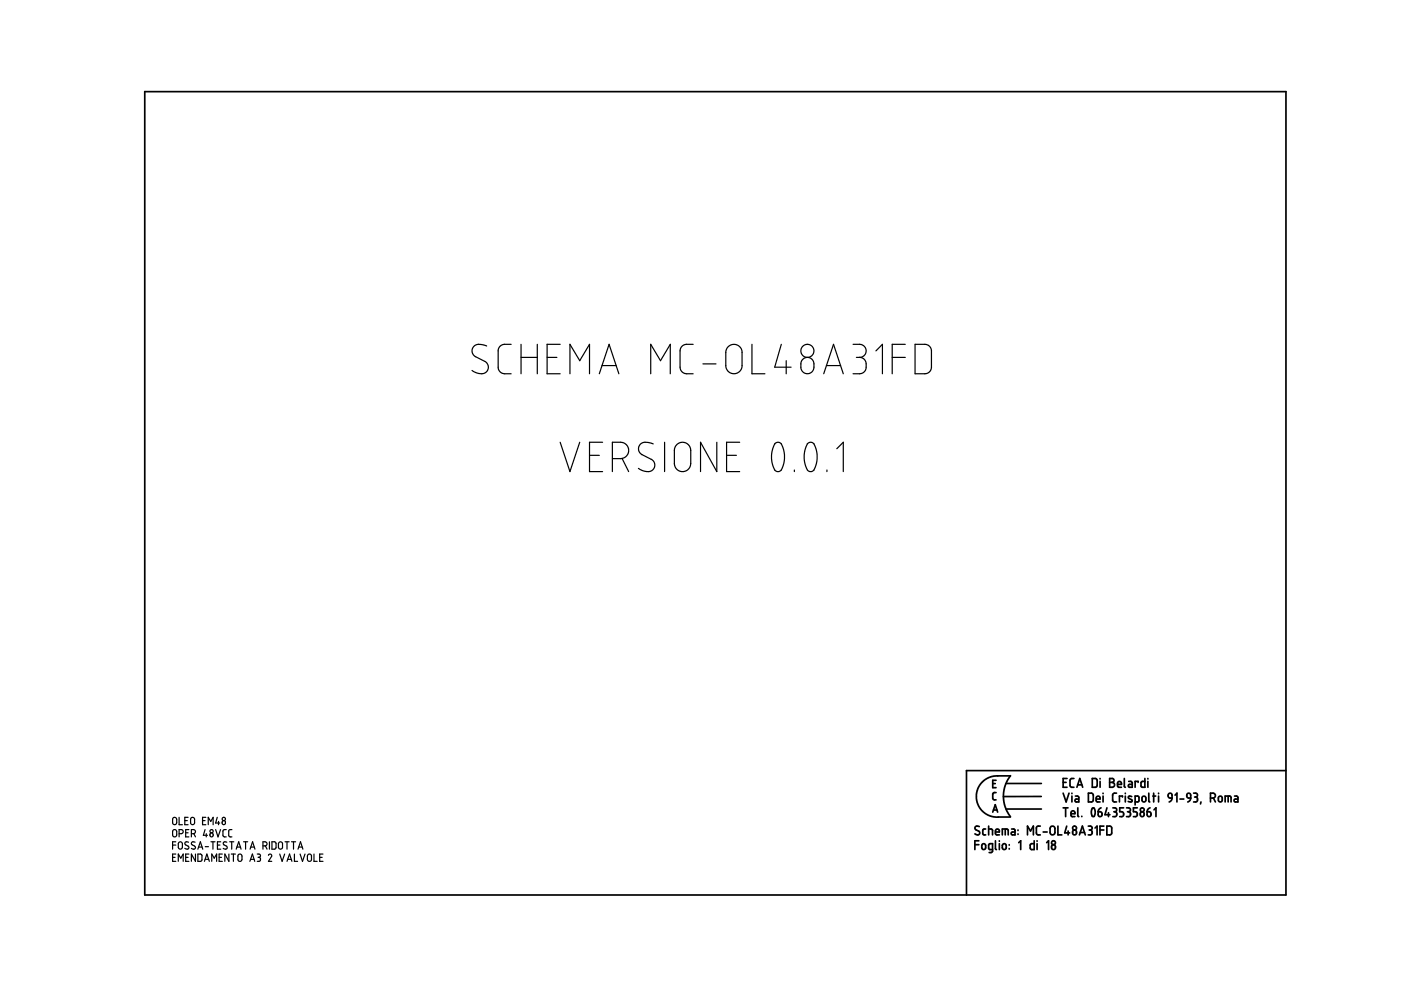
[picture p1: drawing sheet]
<svg xmlns="http://www.w3.org/2000/svg" width="297mm" height="210mm" viewBox="0 0 297 210" stroke-linecap="round" stroke-linejoin="round" font-family="sans-serif">
<g fill="none" stroke="#000" stroke-width=".36">
<path d="M30.7 19.4h241.9v170.4h-241.9zM206.7 179.1h.8M207.5 178.3h-.8v1.8M207.6 175.3l-.7-.1-.2 .4 .2 .3 .7 .4 .1 .5-.5 .2-.5-.2M208.2 179l.4-.1 .4 .2v.7l-.3 .3-.5-.2zM209 175.8h-.4l-.2 .2v.9l.6 .1M209.6 175.8l.8 .1v1.1M209.6 175.2v1.8M210.5 166.1h.5M210.5 172.2l.5-1.6 .5 1.6M210.6 171.7h.8M211.1 176.4h.8l-.2-.5-.3-.1-.2 .1-.1 .8 .2 .3h.6"/>
<path d="M211.1 178.3v1.7l.2 .1M211.2 168h-.4l-.3 .3v1.1l.7 .2M211.2 165.4h-.7v1.6h.7M211.9 178.3v.1M211.9 178.9v1.2M212.5 177v-1.2l1.2 .1 .1 1.1M212.6 179l.4-.1 .3 .2v.7l-.2 .3-.5-.2zM213.1 175.8v1.2M213.3 166.1h7.5M213.3 171.5h7.5M214 179.1v.1M214 179.9v.1"/>
<path d="M214.2 164.5h-3.5l-.9 .3-.9 .5-.7 .6-.7 .9-.4 1-.1 1.1 .1 1.1 .4 .9 .7 1 .8 .6 .8 .5 .9 .2h3.5M214.2 164.5l-1 1.7-.5 2.2 .1 1.3 .3 1.3 1.1 2.1M214.5 175.8h.5l.2 .2v1h-.5a.31 .31 0 0 1-.3-.3 .31 .31 0 0 1 .3-.3h.5M215.8 176v.1M215.8 176.8v.1M216 178.7l.4-.4v1.8M217.8 177v-1.8l.7 1 .6-1v1.8M219.3 178.3v1.8h-.7l-.2-.3 .1-.8 .8-.1M219.9 178.3v.1M219.9 178.9v1.2M220.6 175.2h-.6l-.3 .3 .1 1.3 .8 .2M220.8 168.9h-8.1"/>
<path d="M221.2 176.4h.8M221.9 178.7l.4-.4v1.8M222.8 175.3l.4-.1 .4 .3 .1 1.1-.4 .4h-.4l-.2-.3-.1-1.1zM223 179.2l.3-.1 .3 .1 .2 .6-.2 .2-.3 .1-.3-.1zM224.3 175.2v1.8h.8M225.4 165.9h.6M225.4 168.2l.6 1.8 .7-1.8M225.4 171.3h1M225.9 171.3v1.8M226.2 175.2l-.5 1.4h1.1M226.2 165.1h-.8v1.8h.8M226.5 176.2v.8"/>
<path d="M227.1 172.5h.8l-.1-.5-.4-.1-.3 .2v.8l.2 .2h.6M227.3 168.2v.1M227.3 168.8v1.2M227.5 176.1l.4-.1 .3 .1v.6l-.2 .3h-.2l-.3-.2zM227.7 165.1h-.6l-.2 .3v1.4l.3 .1h.5M228 168.8h.5l.2 .2v1h-.5a.31 .31 0 0 1-.3-.3 .31 .31 0 0 1 .3-.3h.5M228.3 166.9l.6-1.8 .7 1.8M228.5 166.4h.9M228.5 171.3v1.7l.2 .1M228.9 177l.6-1.8 .6 1.8M229 176.5h.9M229.4 173.1h.1"/>
<path d="M230.7 175.2h.6l.2 .2v.4l-.4 .2M230.8 168.2h.7l.3 .3v1.2l-.3 .3h-.7zM230.9 176h.2M231.1 176l.4 .1v.6l-.1 .3h-.7M231.6 165.1h.7l.3 .2v1.3l-.2 .3h-.8zM231.6 171.4a.53 .53 0 0 1 .5 .2 .53 .53 0 0 1 .1 .5l-.1 .7a.34 .34 0 0 1-.4 .3 .34 .34 0 0 1-.3-.4v-.6zM232.2 175.6l.4-.4v1.8M232.4 169.4h.8v-.3l-.2-.3-.5 .1-.1 .9 .2 .2h.6M232.8 172.1h.6l.2 .2 .1 .5-.2 .3h-.3l-.3-.1zM233.2 176h.8M233.2 165.1v.1M233.2 165.7v1.2"/>
<path d="M233.4 171.3l-.4 .3-.2 .5M233.9 168.2v.1M233.9 168.8v1.2M234 175.2h-.8v1.8M234.7 175.2h.7l.3 .3v1.2l-.2 .3h-.8zM234.7 171.3l-.4 1.4h1M235 172.3v.8M235.3 165.1h.6l.3 .3-.1 .4-.3 .1 .4 .1 .1 .3-.1 .4-.3 .2h-.6zM235.3 165.9h.5M235.9 171.3h.7l.1 .2 .1 .3-.4 .3M236.2 172.1h.2M236.4 172.1l.3 .2 .1 .5-.3 .3h-.6"/>
<path d="M236.7 168.2h-.5l-.3 .3v1.3l.3 .2h.5M236.9 166.3h.9l-.2-.5-.3-.1-.3 .1-.1 .9 .2 .2h.7M238 169v-.2h-.7v1.2M238.2 171.3h-.8v.8h.6l.2 .4-.1 .6h-.7M238.4 165.1v1.7l.2 .1M238.6 168.2v.1M238.6 168.8v1.2M238.8 171.3h.5l.3 .2v.4l-.3 .2M239.1 172.1h.2M239.3 172.1l.4 .3-.1 .5-.2 .2h-.6M239.3 165.7h.5l.3 .2v1h-.6a.31 .31 0 0 1-.3-.3 .31 .31 0 0 1 .3-.3h.6M239.9 168.9l-.2-.1a.29 .29 0 0 0-.4 .1 .29 .29 0 0 0 .1 .4l.5 .2a.33 .33 0 0 1 0 .5 .33 .33 0 0 1-.5 0l-.2-.1"/>
<path d="M240.7 170l.7-.1 .1-.9-.2-.2h-.6v1.9M241.1 171.3h-.8v.8h.6l.2 .3-.1 .7h-.7M241.3 165.9v-.2h-.6v1.2M241.9 172.3l.2-.2 .4 .2 .1 .5-.1 .2-.4 .1-.2-.1zM242.2 169l.2-.2 .4 .1 .2 .8-.2 .2-.4 .1-.3-.2zM242.7 165.1v1.8h-.6l-.2-.2 .1-.9 .2-.1h.5M243.2 172.1l.7 .2v.7l-.4 .1-.2-.1zM243.4 165.1v.1M243.4 165.7v1.2M243.6 168.2v1.6l.2 .2M243.8 171.3l-.4 .3-.2 .5M244.4 168.8h.6"/>
<path d="M244.6 168.2v1.8M244.7 171.7l.4-.4v1.8M245.6 168.2v.1M245.6 168.8v1.2M247.7 168.4l.3-.2 .4 .1 .1 .9-.7-.1zM248.5 169.2l-.2 .5-.4 .3M249.1 168.6l.4-.4v1.8M250.2 169.4h.8M251.7 168.3l.3-.1 .3 .1 .2 .9h-.6l-.2-.2zM252.5 169.2l-.2 .5-.5 .3M253.1 168.2l.7 .1 .1 .4-.4 .3M253.3 169h.2"/>
<path d="M253.5 169l.4 .2v.5l-.2 .3h-.6M254.6 170l-.1 .5M256.6 169.2l.9-.1 .2-.3-.1-.4-.4-.2h-.6v1.8M257.3 169.2l.4 .8M258.4 169l.2-.2 .4 .1 .1 .8-.1 .2-.4 .1-.3-.2zM259.8 170v-1.2l1.1 .1 .1 1.1M260.4 168.8v1.2M261.7 168.8h.6l.2 .3v.9h-.6a.31 .31 0 0 1-.3-.3 .31 .31 0 0 1 .3-.3h.6M272.6 163.4h-67.7v26.4M210.4 180.1l-.7-.1-.1-.9 .2-.2h.6v1.6l-.2 .2-.5 .1"/>
<circle cx="223.4" cy="178.7" r=".41"/>
<circle cx="227.8" cy="175.6" r=".41"/>
<circle cx="242.2" cy="171.7" r=".42"/>
</g>
<g fill="none" stroke="#000" stroke-width=".25">
<path d="M103.2 73.4l-1.3-.4-1 .1-.6 .5-.2 .9 .1 .6 .5 .4 2.5 1.5 .3 .8-.1 .7-.4 .5-.8 .2-1.1-.1-1-.6M108.4 73l-1.9 .1-.6 .4-.3 .7v3.9l.2 .4 .5 .5 .5 .2h1.6M110.5 73v6.2M110.5 75.8h3.4M113.9 73v6.2M116 75.8h2.1M118.8 73h-2.8v6.2h2.8M120.8 79.2v-6.2l2.1 3.5 2.1-3.5v6.2M127.1 79.2l2-6.2 2.1 6.2M127.6 77.5h3M138 79.2v-6.2l2 3.5 2.1-3.5v6.2M147 73l-2 .1-.6 .5-.2 .7v3.6l.2 .6 .7 .7h1.9"/>
<path d="M149 77.2h2.8M154.4 73.5l.8-.4h.9l.7 .4 .5 .8v3.6l-.4 .8-.8 .5h-.8l-.6-.2-.4-.4-.4-.7v-3.4zM159.4 73v6.2h2.8M165.7 73l-1.4 4.9h3.4M166.7 76.5v2.7M170.1 76.2l.4-.3 .8-.1 .6 .1 .4 .4 .3 .6v1.1l-.6 1-.6 .2h-.4l-.9-.5-.3-.6v-1.1zM174.6 79.2l2.1-6.2 2.1 6.2M175.2 77.5h3M180.9 73l1.8 .1 .8 .6 .1 .8-.2 .6-.6 .5-.6 .2M181.6 75.8h.6M182.2 75.8l.9 .2 .4 .6 .1 .4v1.3l-.5 .7-.4 .2h-1.8M185.7 74.4l1.4-1.4v6.2"/>
<path d="M189.2 75.8h2.7M191.9 73h-2.7v6.2M194 73h2.4l.6 .3 .4 .6 .1 4.2-.4 .7-.6 .4h-2.5zM118.8 93.8l2 6.2 2.1-6.2M125 96.5h2.1M127.8 93.8h-2.8v6.2h2.8M129.8 97.2h2.2l.9-.6 .3-.5 .1-.9-.6-1-.8-.4h-2.1v6.2M131.9 97.2l1.4 2.8M138.5 94.1l-1.2-.3-1.1 .1-.6 .5-.2 .7 .1 .6 .4 .5 2.2 1.2 .5 .4 .2 .7-.2 .9-.5 .5-1 .1-1-.3-.7-.4M140.9 93.8v6.2M143.6 94.1l.7-.3 1 .1 .7 .4 .4 .7v3.5l-.4 .9-.7 .5-.8 .1-.6-.2-.6-.5-.2-.5-.1-3.4 .2-.7zM152 93.8v6.2l-3.5-6.2v6.2"/>
<path d="M154.1 96.5h2M156.8 93.8h-2.7v6.2h2.7M164.3 94.1l.6-.3 .6 .2 .4 .7 .4 1.4v1.2l-.2 1.2-.4 1.2-.6 .3h-.4l-.4-.3-.7-1.8v-1.8zM168.4 99.7v.3M171.2 94.1l.6-.3 .6 .2 .4 .7 .4 1.4v1.2l-.2 1.4-.4 1-.6 .3h-.4l-.4-.3-.7-2 .1-1.8zM175.3 99.7v.3M177.4 95.1l1.4-1.3v6.2M36.6 179.2h.7M36.7 173.4l.4-.1 .3 .3 .1 .9-.4 .3h-.2l-.3-.2zM36.7 176l.5-.1 .2 .3 .1 .9-.3 .3h-.3l-.3-.2v-1zM37.3 178.5h-.7v1.5M37.9 178.6l.4-.1 .4 .3v.9l-.3 .3-.4-.1-.2-.2z"/>
<path d="M38 176.8l.5-.1 .3-.1v-.4l-.1-.2-.7-.1v1.5M38 173.3v1.6h.7M39.2 174h.5M39.4 176.6h.5M39.9 173.3h-.7v1.6h.7M40 178.6l-.5-.1a.34 .34 0 0 0-.3 .3 .34 .34 0 0 0 .2 .3l.6 .4v.3l-.2 .2-.6-.1M40 175.9h-.6v1.5h.6M40.5 173.4l.4-.1 .4 .3v.9l-.3 .3h-.4l-.2-.3zM40.6 176.8l.7-.2 .1-.3-.1-.3-.7-.1v1.5M41.1 176.7l.3 .7M41.4 178.6l-.5-.1-.3 .3 .1 .3 .6 .3a.42 .42 0 0 1-.1 .6 .42 .42 0 0 1-.6-.1M42.1 179.6h.7"/>
<path d="M42.9 174h.6M43.5 175.9l-.4 1.2h.9M43.5 179.5h.7M43.6 173.3h-.7v1.6h.7M43.7 176.8v.6M44.2 174.9v-1.6l.5 .9 .5-.9v1.6M44.7 178.5h.9M45.1 178.5v1.5M45.7 175.9l.5 1.5 .6-1.5M46.1 173.3l-.4 1.2h.9M46.1 179.2h.5M46.3 174.2v.7"/>
<path d="M46.8 178.5h-.7v1.5h.7M48 175.9h-.5l-.2 .3v1.1l.7 .1M48.1 178.6l-.5-.1a.35 .35 0 0 0-.3 .3 .35 .35 0 0 0 .2 .3l.6 .4a.44 .44 0 0 1-.2 .5 .44 .44 0 0 1-.6-.1M48.7 178.5h.9M49.1 178.5v1.5M49.2 175.9h-.5l-.2 .2v1.2l.2 .1h.5M50.2 179.6h.8M51.6 178.5h.9M52.1 178.5v1.5M53.2 179.6h.7M55.8 179.3l.7-.1 .1-.3-.1-.3-.7-.1v1.5M56.3 179.3l.3 .7"/>
<path d="M57.1 178.5v1.5M57.7 178.5h.6l.2 .2v1l-.2 .3h-.6zM59.2 178.6l.3-.1 .4 .3v.9l-.3 .3h-.4l-.1-.3zM60.4 178.5h.9M60.9 178.5v1.5M61.8 178.5h.9M62.2 178.5v1.5M63.3 179.6h.8M36.6 181.8h.5M37.3 181.1h-.7v1.5h.7M37.8 182.6v-1.5l.5 .8 .5-.8v1.5M39.4 181.8h.5"/>
<path d="M40 181.1h-.6v1.5h.6M41.4 181.1v1.5l-.8-1.5v1.5M42 181.1h.5l.3 .2v1.1l-.2 .2h-.6zM42 180l.5-1.5 .5 1.5M43.3 182.6l.6-1.5 .5 1.5M43.5 182.2h.7M44.9 182.6v-1.5l.5 .8 .5-.8v1.5M46.5 181.8h.5M47.1 181.1h-.6v1.5h.6M48.5 181.1v1.5l-.8-1.5v1.5M49 181.1h.9M49.5 181.1v1.5"/>
<path d="M50.1 180l.5-1.5 .5 1.5M50.5 181.2l.4-.1 .4 .3v.9l-.3 .3h-.3l-.2-.2zM53 182.6l.5-1.5 .5 1.5M53 180l.6-1.5 .5 1.5M53.1 182.2h.8M54.5 181.1h.5a.35 .35 0 0 1 .2 .4 .35 .35 0 0 1-.3 .3M54.7 181.8h.2M54.9 181.8l.3 .1v.5l-.1 .2h-.6M56.9 181.3a.35 .35 0 0 1 .5-.2 .35 .35 0 0 1 .2 .5l-.7 1h.7M59.3 181.1l.5 1.5 .5-1.5M60.9 182.6l.5-1.5 .5 1.5M61 182.2h.7"/>
<path d="M62.4 181.1v1.5h.7M63.2 180l.5-1.5 .5 1.5M63.6 181.1l.5 1.5 .6-1.5M65.3 181.2l.4-.1 .3 .3v.9l-.3 .3h-.3l-.2-.3zM66.6 181.1v1.5h.6M67.8 181.8h.5M68.5 181.1h-.7v1.5h.7"/>
<circle cx="171.2" cy="74.4" r="1.38"/>
<circle cx="44.8" cy="177" r=".39"/>
<circle cx="44.9" cy="176.2" r=".34"/>
<circle cx="47.4" cy="174.4" r=".41"/>
<circle cx="47.4" cy="173.6" r=".35"/>
</g>
</svg>
